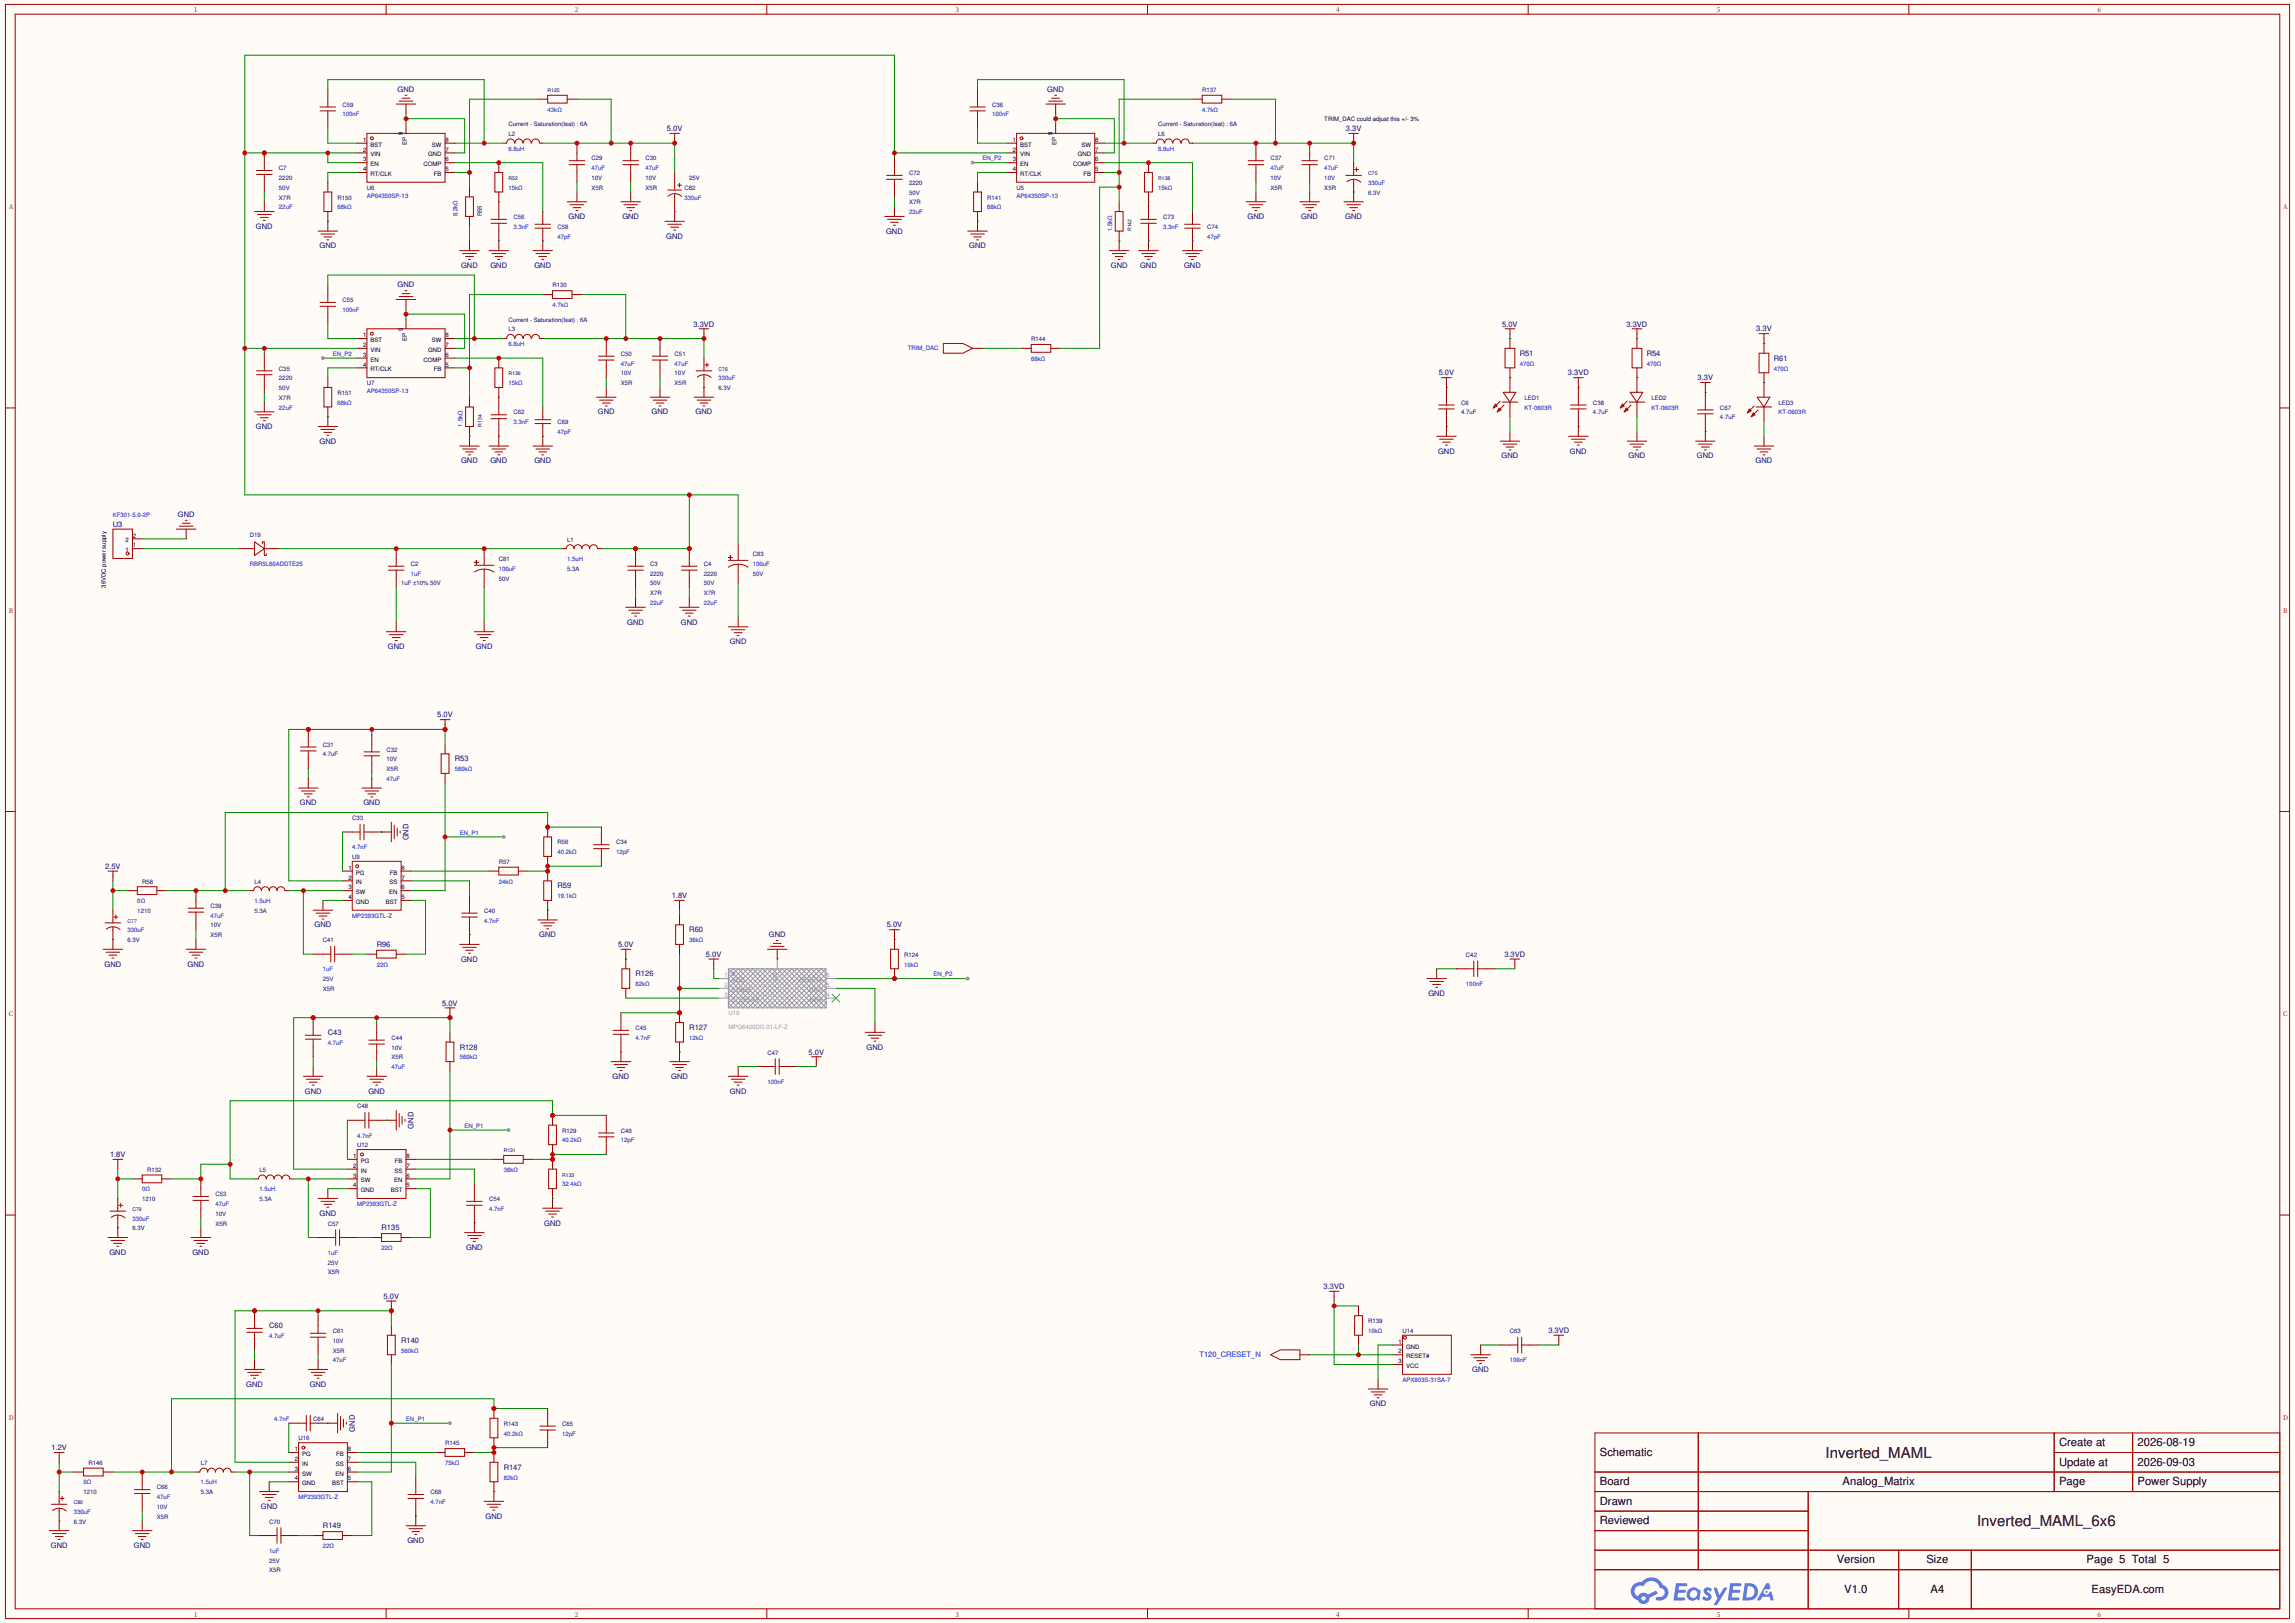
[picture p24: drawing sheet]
<svg xmlns="http://www.w3.org/2000/svg" width="297mm" height="210mm" viewBox="0 0 297 210" stroke-linecap="round" stroke-linejoin="round" font-family="sans-serif">
<defs><g id="words">
<g font-size="1.9">
<text x="236.3" y="188.6">Inverted_MAML</text>
<text x="255.9" y="197.5">Inverted_MAML_6x6</text>
</g>
<g font-size="1.5">
<text x="207" y="188.4">Schematic</text>
<text x="266.5" y="187.1">Create at</text>
<text x="266.5" y="189.6">Update at</text>
<text x="276.6" y="187.1">2026-08-19</text>
<text x="276.6" y="189.6">2026-09-03</text>
<text x="207" y="192.2">Board</text>
<text x="207" y="194.7">Drawn</text>
<text x="207" y="197.2">Reviewed</text>
<text x="238.5" y="192.2">Analog_Matrix</text>
<text x="266.5" y="192.2">Page</text>
<text x="276.6" y="192.2">Power Supply</text>
<text x="237.7" y="202.3">Version</text>
<text x="249.3" y="202.3">Size</text>
<text x="270" y="202.3">Page 5 Total 5</text>
<text x="238.7" y="206.1">V1.0</text>
<text x="249.8" y="206.1">A4</text>
<text x="270.7" y="206.1">EasyEDA.com</text>
</g>
<g font-size="1" fill="#000080">
<text x="51.5" y="11.9">GND</text>
<text x="135.5" y="11.9">GND</text>
<text x="86.3" y="17">5.0V</text>
<text x="174.2" y="17">3.3V</text>
<text x="33.1" y="29.6">GND</text>
<text x="73.6" y="28.3">GND</text>
<text x="80.5" y="28.3">GND</text>
<text x="161.5" y="28.3">GND</text>
<text x="168.4" y="28.3">GND</text>
<text x="174.1" y="28.3">GND</text>
<text x="41.3" y="32.1">GND</text>
<text x="59.7" y="34.7">GND</text>
<text x="63.5" y="34.7">GND</text>
<text x="69.2" y="34.7">GND</text>
<text x="86.2" y="30.9">GND</text>
<text x="114.7" y="30.2">GND</text>
<text x="125.4" y="32.1">GND</text>
<text x="143.8" y="34.7">GND</text>
<text x="147.5" y="34.7">GND</text>
<text x="153.2" y="34.7">GND</text>
<text x="51.5" y="37.2">GND</text>
<text x="89.7" y="42.3">3.3VD</text>
<text x="194.4" y="42.3">5.0V</text>
<text x="196.7" y="46">R51</text>
<text x="210.5" y="42.3">3.3VD</text>
<text x="213.1" y="46">R54</text>
<text x="227.3" y="42.9">3.3V</text>
<text x="229.5" y="46.7">R61</text>
<text x="77.4" y="53.6">GND</text>
<text x="84.3" y="53.6">GND</text>
<text x="90" y="53.6">GND</text>
<text x="186.2" y="48.6">5.0V</text>
<text x="202.9" y="48.6">3.3VD</text>
<text x="219.7" y="49.2">3.3V</text>
<text x="33.1" y="55.5">GND</text>
<text x="41.3" y="57.4">GND</text>
<text x="59.7" y="60">GND</text>
<text x="63.5" y="60">GND</text>
<text x="69.2" y="60">GND</text>
<text x="186.1" y="58.7">GND</text>
<text x="194.3" y="59.3">GND</text>
<text x="203.2" y="58.7">GND</text>
<text x="210.8" y="59.3">GND</text>
<text x="219.6" y="59.3">GND</text>
<text x="227.2" y="60">GND</text>
<text x="14.6" y="68.2">U3</text>
<text x="23" y="66.9">GND</text>
<text x="50.2" y="84">GND</text>
<text x="61.6" y="84">GND</text>
<text x="81.2" y="80.8">GND</text>
<text x="88.1" y="80.8">GND</text>
<text x="94.4" y="83.3">GND</text>
<text x="56.6" y="92.8">5.0V</text>
<text x="58.9" y="98.5">R53</text>
<text x="38.8" y="104.2">GND</text>
<text x="47" y="104.2">GND</text>
<text x="13.6" y="112.4">2.5V</text>
<text x="52.9" y="108.7" transform="rotate(-90 52.9 108.7)">GND</text>
<text x="72.1" y="114.9">R59</text>
<text x="86.9" y="116.2">1.8V</text>
<text x="13.5" y="125.1">GND</text>
<text x="24.3" y="125.1">GND</text>
<text x="40.7" y="120">GND</text>
<text x="48.7" y="122.5">R96</text>
<text x="59.7" y="124.4">GND</text>
<text x="69.8" y="121.3">GND</text>
<text x="80" y="122.5">5.0V</text>
<text x="89.2" y="120.6">R60</text>
<text x="91.4" y="123.8">5.0V</text>
<text x="99.5" y="121.3">GND</text>
<text x="114.8" y="120">5.0V</text>
<text x="194.7" y="123.8">3.3VD</text>
<text x="57.2" y="130.1">5.0V</text>
<text x="82.3" y="126.3">R126</text>
<text x="184.8" y="128.9">GND</text>
<text x="42.4" y="133.9">C43</text>
<text x="59.5" y="135.8">R128</text>
<text x="89.2" y="133.3">R127</text>
<text x="104.6" y="136.4">5.0V</text>
<text x="112.1" y="135.8">GND</text>
<text x="39.4" y="141.5">GND</text>
<text x="47.7" y="141.5">GND</text>
<text x="79.3" y="139.6">GND</text>
<text x="86.9" y="139.6">GND</text>
<text x="94.4" y="141.5">GND</text>
<text x="14.2" y="149.7">1.8V</text>
<text x="53.5" y="146" transform="rotate(-90 53.5 146)">GND</text>
<text x="41.3" y="157.3">GND</text>
<text x="49.4" y="159.2">R135</text>
<text x="60.3" y="161.7">GND</text>
<text x="70.4" y="158.6">GND</text>
<text x="14.2" y="162.4">GND</text>
<text x="24.9" y="162.4">GND</text>
<text x="171.3" y="166.8">3.3VD</text>
<text x="34.8" y="171.8">C60</text>
<text x="49.6" y="168">5.0V</text>
<text x="51.9" y="173.7">R140</text>
<text x="200.4" y="172.5">3.3VD</text>
<text x="31.9" y="179.4">GND</text>
<text x="40.1" y="179.4">GND</text>
<text x="190.5" y="177.5">GND</text>
<text x="45.9" y="185.2" transform="rotate(-90 45.9 185.2)">GND</text>
<text x="177.3" y="182">GND</text>
<text x="6.7" y="187.6">1.2V</text>
<text x="65.2" y="190.2">R147</text>
<text x="33.8" y="195.2">GND</text>
<text x="41.8" y="197.8">R149</text>
<text x="62.8" y="196.5">GND</text>
<text x="6.6" y="200.3">GND</text>
<text x="17.3" y="200.3">GND</text>
<text x="52.7" y="199.7">GND</text>
</g>
<text font-size="1" fill="#00f" x="155.2" y="175.6">T120_CRESET_N</text>
<g font-size=".8" fill="#a00000">
<text x="25.1" y="1.6">1</text>
<text x="74.4" y="1.6">2</text>
<text x="123.7" y="1.6">3</text>
<text x="172.9" y="1.6">4</text>
<text x="222.2" y="1.6">5</text>
<text x="271.5" y="1.6">6</text>
<text x="1.1" y="27.1">A</text>
<text x="295.5" y="27.1">A</text>
<text x="1.1" y="79.3">B</text>
<text x="295.5" y="79.3">B</text>
<text x="1.1" y="131.5">C</text>
<text x="295.5" y="131.5">C</text>
<text x="1.1" y="183.7">D</text>
<text x="295.5" y="183.7">D</text>
<text x="25.1" y="209.2">1</text>
<text x="74.4" y="209.2">2</text>
<text x="123.7" y="209.2">3</text>
<text x="172.9" y="209.2">4</text>
<text x="222.2" y="209.2">5</text>
<text x="271.5" y="209.2">6</text>
</g>
<g font-size=".8" fill="#000080">
<text x="155.6" y="11.9">R137</text>
<text x="44.3" y="13.8">C59</text>
<text x="65.8" y="17.6">L2</text>
<text x="65.8" y="16.3">Current - Saturation(Isat) : 6A</text>
<text x="128.4" y="13.8">C36</text>
<text x="149.9" y="17.6">L6</text>
<text x="149.9" y="16.3">Current - Saturation(Isat) : 6A</text>
<text x="36.1" y="22">C7</text>
<text x="36.1" y="23.3">2220</text>
<text x="76.6" y="20.8">C29</text>
<text x="76.6" y="23.3">10V</text>
<text x="83.5" y="20.8">C30</text>
<text x="83.5" y="23.3">10V</text>
<text x="89.2" y="23.3">25V</text>
<text x="117.7" y="22.7">C72</text>
<text x="117.7" y="23.9">2220</text>
<text x="164.4" y="20.8">C37</text>
<text x="164.4" y="23.3">10V</text>
<text x="171.4" y="20.8">C71</text>
<text x="171.4" y="23.3">10V</text>
<text x="36.1" y="24.6">50V</text>
<text x="36.1" y="25.8">X7R</text>
<text x="43.7" y="25.8">R150</text>
<text x="47.5" y="24.6">U6</text>
<text x="62.4" y="28" transform="rotate(-90 62.4 28)">R55</text>
<text x="66.4" y="28.3">C56</text>
<text x="72.1" y="29.6">C58</text>
<text x="76.6" y="24.6">X5R</text>
<text x="83.5" y="24.6">X5R</text>
<text x="88.6" y="24.6">C82</text>
<text x="117.7" y="25.2">50V</text>
<text x="117.7" y="26.4">X7R</text>
<text x="127.8" y="25.8">R141</text>
<text x="131.6" y="24.6">U5</text>
<text x="150.5" y="28.3">C73</text>
<text x="156.2" y="29.6">C74</text>
<text x="164.4" y="24.6">X5R</text>
<text x="171.4" y="24.6">X5R</text>
<text x="177.1" y="25.2">6.3V</text>
<text x="44.3" y="39.1">C55</text>
<text x="65.8" y="41.6">Current - Saturation(Isat) : 6A</text>
<text x="71.5" y="37.2">R130</text>
<text x="36.1" y="47.9">C35</text>
<text x="65.8" y="42.9">L3</text>
<text x="80.4" y="46">C50</text>
<text x="87.3" y="46">C51</text>
<text x="133.5" y="44.1">R144</text>
<text x="36.1" y="49.2">2220</text>
<text x="36.1" y="50.5">50V</text>
<text x="36.1" y="51.7">X7R</text>
<text x="43.7" y="51.1">R151</text>
<text x="47.5" y="49.8">U7</text>
<text x="66.4" y="53.6">C62</text>
<text x="80.4" y="48.6">10V</text>
<text x="80.4" y="49.8">X5R</text>
<text x="87.3" y="48.6">10V</text>
<text x="87.3" y="49.8">X5R</text>
<text x="93" y="50.5">6.3V</text>
<text x="189.1" y="52.4">C6</text>
<text x="189.1" y="53.6">4.7uF</text>
<text x="197.3" y="51.7">LED1</text>
<text x="206.2" y="52.4">C38</text>
<text x="206.2" y="53.6">4.7uF</text>
<text x="213.7" y="51.7">LED2</text>
<text x="222.6" y="53">C67</text>
<text x="230.2" y="52.4">LED3</text>
<text x="72.1" y="54.9">C69</text>
<text x="222.6" y="54.3">4.7uF</text>
<text x="32.3" y="69.4">D19</text>
<text x="73.4" y="70.1">L1</text>
<text x="97.4" y="72">C83</text>
<text x="51.9" y="75.8">1uF ±10% 50V</text>
<text x="53.2" y="73.2">C2</text>
<text x="64.6" y="72.6">C81</text>
<text x="64.6" y="75.1">50V</text>
<text x="73.4" y="73.9">5.3A</text>
<text x="84.1" y="73.2">C3</text>
<text x="84.1" y="74.5">2220</text>
<text x="84.1" y="75.8">50V</text>
<text x="84.1" y="77">X7R</text>
<text x="91.1" y="73.2">C4</text>
<text x="91.1" y="74.5">2220</text>
<text x="91.1" y="75.8">50V</text>
<text x="91.1" y="77">X7R</text>
<text x="97.4" y="74.5">50V</text>
<text x="41.8" y="96.6">C31</text>
<text x="41.8" y="97.9">4.7uF</text>
<text x="50" y="97.2">C32</text>
<text x="50" y="98.5">10V</text>
<text x="50" y="99.8">X5R</text>
<text x="45.6" y="106.1">C33</text>
<text x="45.6" y="111.2">U9</text>
<text x="64.6" y="111.8">R57</text>
<text x="72.1" y="109.3">R56</text>
<text x="79.7" y="109.3">C34</text>
<text x="17.8" y="118.1">1210</text>
<text x="18.4" y="114.3">R58</text>
<text x="27.3" y="117.5">C39</text>
<text x="32.9" y="114.3">L4</text>
<text x="32.9" y="118.1">5.3A</text>
<text x="62.7" y="118.1">C40</text>
<text x="16.5" y="121.9">6.3V</text>
<text x="27.3" y="120">10V</text>
<text x="27.3" y="121.3">X5R</text>
<text x="41.8" y="121.9">C41</text>
<text x="117" y="123.8">R124</text>
<text x="189.7" y="123.8">C42</text>
<text x="41.8" y="127">25V</text>
<text x="41.8" y="128.2">X5R</text>
<text x="50.6" y="134.5">C44</text>
<text x="50.6" y="135.8">10V</text>
<text x="50.6" y="137.1">X5R</text>
<text x="82.3" y="133.3">C45</text>
<text x="99.3" y="136.4">C47</text>
<text x="46.2" y="143.4">C48</text>
<text x="46.2" y="148.5">U12</text>
<text x="72.8" y="146.6">R129</text>
<text x="80.4" y="146.6">C49</text>
<text x="18.4" y="155.4">1210</text>
<text x="19" y="151.6">R132</text>
<text x="27.9" y="154.8">C53</text>
<text x="33.6" y="151.6">L5</text>
<text x="33.6" y="155.4">5.3A</text>
<text x="63.3" y="155.4">C54</text>
<text x="17.1" y="159.2">6.3V</text>
<text x="27.9" y="157.3">10V</text>
<text x="27.9" y="158.6">X5R</text>
<text x="42.4" y="158.6">C57</text>
<text x="42.4" y="163.6">25V</text>
<text x="42.4" y="164.9">X5R</text>
<text x="43.1" y="172.5">C61</text>
<text x="43.1" y="173.7">10V</text>
<text x="177.1" y="171.2">R139</text>
<text x="181.5" y="172.5">U14</text>
<text x="195.4" y="172.5">C63</text>
<text x="43.1" y="175">X5R</text>
<text x="40.5" y="183.9">C64</text>
<text x="65.2" y="184.5">R143</text>
<text x="72.8" y="184.5">C65</text>
<text x="11.5" y="189.5">R146</text>
<text x="26" y="189.5">L7</text>
<text x="38.6" y="186.4">U16</text>
<text x="57.6" y="187">R145</text>
<text x="9.6" y="197.1">6.3V</text>
<text x="10.8" y="193.3">1210</text>
<text x="20.3" y="192.7">C66</text>
<text x="20.3" y="195.2">10V</text>
<text x="20.3" y="196.5">X5R</text>
<text x="26" y="193.3">5.3A</text>
<text x="34.8" y="197.1">C70</text>
<text x="55.7" y="193.3">C68</text>
<text x="34.8" y="202.2">25V</text>
<text x="34.8" y="203.5">X5R</text>
</g>
<g font-size=".8" fill="#00f">
<text x="44.3" y="15.1">100nF</text>
<text x="70.9" y="14.4">43kΩ</text>
<text x="128.4" y="15.1">100nF</text>
<text x="155.6" y="14.4">4.7kΩ</text>
<text x="65.8" y="19.5">6.8uH</text>
<text x="76.6" y="22">47uF</text>
<text x="83.5" y="22">47uF</text>
<text x="127.1" y="20.8">EN_P2</text>
<text x="149.9" y="19.5">6.8uH</text>
<text x="164.4" y="22">47uF</text>
<text x="171.4" y="22">47uF</text>
<text x="177.1" y="23.9">330uF</text>
<text x="36.1" y="27.1">22uF</text>
<text x="43.7" y="27.1">68kΩ</text>
<text x="47.5" y="25.6">AP64350SP-13</text>
<text x="59.2" y="28" transform="rotate(-90 59.2 28)">8.2kΩ</text>
<text x="65.8" y="24.6">15kΩ</text>
<text x="66.4" y="29.6">3.3nF</text>
<text x="88.6" y="25.8">330uF</text>
<text x="117.7" y="27.7">22uF</text>
<text x="127.8" y="27.1">68kΩ</text>
<text x="131.6" y="25.6">AP64350SP-13</text>
<text x="143.9" y="29.9" transform="rotate(-90 143.9 29.9)">1.5kΩ</text>
<text x="149.9" y="24.6">15kΩ</text>
<text x="150.5" y="29.6">3.3nF</text>
<text x="72.1" y="30.9">47pF</text>
<text x="156.2" y="30.9">47pF</text>
<text x="44.3" y="40.4">100nF</text>
<text x="71.5" y="39.7">4.7kΩ</text>
<text x="43.1" y="46">EN_P2</text>
<text x="65.8" y="44.8">6.8uH</text>
<text x="80.4" y="47.3">47uF</text>
<text x="87.3" y="47.3">47uF</text>
<text x="117.5" y="45.3">TRIM_DAC</text>
<text x="133.5" y="46.7">68kΩ</text>
<text x="196.7" y="47.3">470Ω</text>
<text x="213.1" y="47.3">470Ω</text>
<text x="229.5" y="47.9">470Ω</text>
<text x="36.1" y="53">22uF</text>
<text x="43.7" y="52.4">68kΩ</text>
<text x="47.5" y="50.8">AP64350SP-13</text>
<text x="65.8" y="49.8">15kΩ</text>
<text x="93" y="49.2">330uF</text>
<text x="197.3" y="53">KT-0603R</text>
<text x="213.7" y="53">KT-0603R</text>
<text x="230.2" y="53.6">KT-0603R</text>
<text x="59.8" y="55.2" transform="rotate(-90 59.8 55.2)">1.5kΩ</text>
<text x="66.4" y="54.9">3.3nF</text>
<text x="72.1" y="56.2">47pF</text>
<text x="14.6" y="66.9">KF301-5.0-2P</text>
<text x="32.3" y="73.2">RBR5L60ADDTE25</text>
<text x="53.2" y="74.5">1uF</text>
<text x="64.6" y="73.9">100uF</text>
<text x="73.4" y="72.6">1.5uH</text>
<text x="97.4" y="73.2">100uF</text>
<text x="84.1" y="78.3">22uF</text>
<text x="91.1" y="78.3">22uF</text>
<text x="50" y="101">47uF</text>
<text x="58.9" y="99.8">560kΩ</text>
<text x="59.5" y="108">EN_P1</text>
<text x="45.6" y="109.9">4.7nF</text>
<text x="72.1" y="110.5">40.2kΩ</text>
<text x="79.7" y="110.5">12pF</text>
<text x="17.8" y="116.8">0Ω</text>
<text x="27.3" y="118.7">47uF</text>
<text x="32.9" y="116.8">1.5uH</text>
<text x="45.6" y="118.7">MP2393GTL-Z</text>
<text x="62.7" y="119.4">4.7nF</text>
<text x="64.6" y="114.3">24kΩ</text>
<text x="72.1" y="116.2">19.1kΩ</text>
<text x="16.5" y="120.6">330uF</text>
<text x="41.8" y="125.7">1uF</text>
<text x="48.7" y="125.1">22Ω</text>
<text x="89.2" y="121.9">36kΩ</text>
<text x="117" y="125.1">10kΩ</text>
<text x="82.3" y="127.6">82kΩ</text>
<text x="120.8" y="126.3">EN_P2</text>
<text x="189.7" y="127.6">100nF</text>
<text x="42.4" y="135.2">4.7uF</text>
<text x="59.5" y="137.1">560kΩ</text>
<text x="82.3" y="134.5">4.7nF</text>
<text x="89.2" y="134.5">12kΩ</text>
<text x="50.6" y="138.3">47uF</text>
<text x="99.3" y="140.2">100nF</text>
<text x="46.2" y="147.2">4.7nF</text>
<text x="60.1" y="145.9">EN_P1</text>
<text x="72.8" y="147.8">40.2kΩ</text>
<text x="80.4" y="147.8">12pF</text>
<text x="18.4" y="154.1">0Ω</text>
<text x="33.6" y="154.1">1.5uH</text>
<text x="65.2" y="151.6">36kΩ</text>
<text x="72.8" y="153.5">32.4kΩ</text>
<text x="17.1" y="157.9">330uF</text>
<text x="27.9" y="156">47uF</text>
<text x="46.2" y="156">MP2393GTL-Z</text>
<text x="49.4" y="161.7">22Ω</text>
<text x="63.3" y="156.7">4.7nF</text>
<text x="42.4" y="162.4">1uF</text>
<text x="34.8" y="173.1">4.7uF</text>
<text x="177.1" y="172.5">10kΩ</text>
<text x="43.1" y="176.3">47uF</text>
<text x="51.9" y="175">560kΩ</text>
<text x="181.5" y="178.8">APX803S-31SA-7</text>
<text x="195.4" y="176.3">100nF</text>
<text x="35.5" y="183.9">4.7nF</text>
<text x="52.5" y="183.9">EN_P1</text>
<text x="65.2" y="185.8">40.2kΩ</text>
<text x="72.8" y="185.8">12pF</text>
<text x="57.6" y="189.5">75kΩ</text>
<text x="65.2" y="191.4">82kΩ</text>
<text x="9.6" y="195.9">330uF</text>
<text x="10.8" y="192.1">0Ω</text>
<text x="20.3" y="194">47uF</text>
<text x="26" y="192.1">1.5uH</text>
<text x="38.6" y="194">MP2393GTL-Z</text>
<text x="55.7" y="194.6">4.7nF</text>
<text x="34.8" y="200.9">1uF</text>
<text x="41.8" y="200.3">22Ω</text>
</g>
<g font-size=".8">
<text x="52.1" y="17.5" transform="rotate(-90 52.1 17.5)">9</text>
<text x="136.2" y="17.5" transform="rotate(-90 136.2 17.5)">9</text>
<text x="171.4" y="15.7">TRIM_DAC could adjust this +/- 3%</text>
<text x="47" y="18.3">1</text>
<text x="47" y="19.6">2</text>
<text x="47" y="20.9">3</text>
<text x="47" y="22.1">4</text>
<text x="47.9" y="19">BST</text>
<text x="47.9" y="20.2">VIN</text>
<text x="47.9" y="21.5">EN</text>
<text x="47.9" y="22.8">RT/CLK</text>
<text x="52.6" y="18.8" transform="rotate(-90 52.6 18.8)">EP</text>
<text x="54.8" y="21.5">COMP</text>
<text x="55.4" y="20.2">GND</text>
<text x="55.9" y="19">SW</text>
<text x="56.1" y="22.8">FB</text>
<text x="57.7" y="20.9">6</text>
<text x="57.7" y="19.6">7</text>
<text x="57.7" y="18.3">8</text>
<text x="57.7" y="22.1">5</text>
<text x="131.1" y="18.3">1</text>
<text x="131.1" y="19.6">2</text>
<text x="131.1" y="20.9">3</text>
<text x="131.1" y="22.1">4</text>
<text x="132" y="19">BST</text>
<text x="132" y="20.2">VIN</text>
<text x="132" y="21.5">EN</text>
<text x="132" y="22.8">RT/CLK</text>
<text x="136.7" y="18.8" transform="rotate(-90 136.7 18.8)">EP</text>
<text x="138.9" y="21.5">COMP</text>
<text x="139.5" y="20.2">GND</text>
<text x="140" y="19">SW</text>
<text x="140.2" y="22.8">FB</text>
<text x="141.7" y="20.9">6</text>
<text x="141.7" y="19.6">7</text>
<text x="141.7" y="18.3">8</text>
<text x="141.7" y="22.1">5</text>
<text x="47" y="43.6">1</text>
<text x="47" y="44.9">2</text>
<text x="47" y="46.2">3</text>
<text x="47" y="47.4">4</text>
<text x="47.9" y="44.3">BST</text>
<text x="47.9" y="45.5">VIN</text>
<text x="47.9" y="46.8">EN</text>
<text x="52.1" y="42.8" transform="rotate(-90 52.1 42.8)">9</text>
<text x="52.6" y="44.1" transform="rotate(-90 52.6 44.1)">EP</text>
<text x="54.8" y="46.8">COMP</text>
<text x="55.4" y="45.5">GND</text>
<text x="55.9" y="44.3">SW</text>
<text x="57.7" y="46.2">6</text>
<text x="57.7" y="44.9">7</text>
<text x="57.7" y="43.6">8</text>
<text x="57.7" y="47.4">5</text>
<text x="47.9" y="48.1">RT/CLK</text>
<text x="56.1" y="48.1">FB</text>
<text x="16.2" y="71.4">1</text>
<text x="16.2" y="70.2">2</text>
<text x="17.2" y="70.8">1</text>
<text x="17.2" y="69.6">2</text>
<text x="13.7" y="76" transform="rotate(-90 13.7 76)">36VDC power supply</text>
<text x="45.1" y="112.5">1</text>
<text x="45.1" y="113.8">2</text>
<text x="46.1" y="113.2">PG</text>
<text x="50.4" y="113.2">FB</text>
<text x="52" y="113.8">7</text>
<text x="52" y="112.5">8</text>
<text x="45.1" y="115.1">3</text>
<text x="45.1" y="116.3">4</text>
<text x="46.1" y="114.4">IN</text>
<text x="46.1" y="115.7">SW</text>
<text x="46.1" y="117">GND</text>
<text x="49.9" y="117">BST</text>
<text x="50.4" y="115.7">EN</text>
<text x="50.4" y="114.4">SS</text>
<text x="52" y="116.3">5</text>
<text x="52" y="115.1">6</text>
<text x="45.7" y="149.8">1</text>
<text x="52.6" y="149.8">8</text>
<text x="45.7" y="151.1">2</text>
<text x="45.7" y="152.4">3</text>
<text x="45.7" y="153.6">4</text>
<text x="46.7" y="150.5">PG</text>
<text x="46.7" y="151.7">IN</text>
<text x="46.7" y="153">SW</text>
<text x="46.7" y="154.3">GND</text>
<text x="50.6" y="154.3">BST</text>
<text x="51" y="153">EN</text>
<text x="51" y="151.7">SS</text>
<text x="51.1" y="150.5">FB</text>
<text x="52.6" y="153.6">5</text>
<text x="52.6" y="152.4">6</text>
<text x="52.6" y="151.1">7</text>
<text x="181" y="173.9">1</text>
<text x="181" y="175.1">2</text>
<text x="181" y="176.4">3</text>
<text x="182" y="174.5">GND</text>
<text x="182" y="175.8">RESET#</text>
<text x="182" y="177">VCC</text>
<text x="38.1" y="187.8">1</text>
<text x="38.1" y="189">2</text>
<text x="38.1" y="190.3">3</text>
<text x="38.1" y="191.6">4</text>
<text x="39.1" y="188.4">PG</text>
<text x="39.1" y="189.7">IN</text>
<text x="39.1" y="190.9">SW</text>
<text x="43.4" y="190.9">EN</text>
<text x="43.4" y="189.7">SS</text>
<text x="43.5" y="188.4">FB</text>
<text x="45" y="191.6">5</text>
<text x="45" y="189">7</text>
<text x="45" y="187.8">8</text>
<text x="45" y="190.3">6</text>
<text x="39.1" y="192.2">GND</text>
<text x="43" y="192.2">BST</text>
</g>
<g font-size=".8" fill="#999">
<text x="100.2" y="125.6" transform="rotate(-90 100.2 125.6)">7</text>
<text x="93.8" y="129">3</text>
<text x="93.8" y="127.7">2</text>
<text x="93.8" y="126.4">1</text>
<text x="94.3" y="131.4">U10</text>
<text x="94.7" y="129.6">C_DELAY</text>
<text x="94.7" y="128.3">SENSE</text>
<text x="94.7" y="127.1">VCC</text>
<text x="100.7" y="126.9" transform="rotate(-90 100.7 126.9)">EP</text>
<text x="103.4" y="127.1">RESET#</text>
<text x="104.7" y="128.3">GND</text>
<text x="104.8" y="129.6">MR#</text>
<text x="107" y="127.7">5</text>
<text x="107" y="129">4</text>
<text x="107" y="126.4">6</text>
<text x="94.3" y="133.2">MPQ6400DG-01-LF-Z</text>
</g>
<g font-size=".7" fill="#000080">
<text x="70.9" y="11.9">R125</text>
<text x="65.8" y="23.3">R52</text>
<text x="149.9" y="23.3">R138</text>
<text x="177.1" y="22.7">C75</text>
<text x="146.4" y="29.9" transform="rotate(-90 146.4 29.9)">R142</text>
<text x="93" y="47.9">C76</text>
<text x="65.8" y="48.6">R136</text>
<text x="62.4" y="55.2" transform="rotate(-90 62.4 55.2)">R134</text>
<text x="16.5" y="119.4">C77</text>
<text x="65.2" y="149.1">R131</text>
<text x="72.8" y="152.2">R133</text>
<text x="17.1" y="156.7">C79</text>
<text x="9.6" y="194.6">C80</text>
</g>
</g></defs>
<path d="M.1 0h296.6v210h-296.6z" fill="#fffcf7"/>
<g fill="none" stroke="#a10000" stroke-width=".13">
<path d="M.7 .6h295.6v208.8h-295.6zM2 1.8h293v206.4h-293zM50 .6v1.2M99.2 .6v1.2M148.5 .6v1.2M197.8 .6v1.2M247 .6v1.2M.7 52.8h1.3M295 52.8h1.3M.7 105h1.3M295 105h1.3M.7 157.2h1.3"/>
<path d="M295 157.2h1.3M206.4 185.4h88.6v22.8h-88.6zM206.4 190.5h88.6M206.4 193h88.6M206.4 195.5h27.6M206.4 198.1h27.6M219.8 185.4v17.7M234 193v15.2M265.8 185.4v7.6M265.8 187.9h29.2M276 185.4v7.6M50 208.2v1.2"/>
<path d="M99.2 208.2v1.2M148.5 208.2v1.2M197.8 208.2v1.2M206.4 200.6h88.6M206.4 203.1h88.6M245.7 200.6v7.6M247 208.2v1.2M255.1 200.6v7.6"/>
</g>
<g fill="#5487ff">
<path d="M220.6 205.5a.65 .65 0 0 1 .9 .2l-.2 .3a.25 .25 0 0 0-.1-.2 .25 .25 0 0 0-.3 .1 .92 .92 0 0 1 .6 .9 .72 .72 0 0 1-1.2 0l.2-.3 .4 .2h.1l.1-.1a.95 .95 0 0 1-.6-.9z"/>
<path d="M221.8 205.4h.4l.3 1 .6-1h.5l-1.4 2.3h-.4l.4-.8z"/>
<path d="M216.9 204.8l1.4 .1 .1 .1-.3 .2h-.8l-.1 .5h.8l.2 .2-.2 .2h-.8l-.1 .6h.8h.1v.3l-1.4 .1z"/>
<path d="M223.9 204.8l1.4 .1 .1 .1-.2 .2h-.9l-.1 .5h.8l.2 .2-.2 .2h-.8l-.1 .6h.8h.1v.3l-1.4 .1z"/>
<path d="M228.6 204.9h.4l.1 .6-.3 .2a.37 .37 0 0 0-.5 .1 .37 .37 0 0 0 .2 .6 .37 .37 0 0 0 .5-.4l.2-.1 .3 1.2h-.4l-.1-.5h-.9l-.3 .5h-.5z"/>
<path d="M225.8 204.8l-.3 2.3h.7a1.13 1.13 0 0 0 1.3-1.2 1.13 1.13 0 0 0-1.3-1.1zM226.2 205.2a.74 .74 0 0 1 .9 .8 .74 .74 0 0 1-1 .7h-.1z"/>
<path d="M218.5 205.7a.79 .79 0 0 0-.1 1.1 .79 .79 0 0 0 1.1 .1l.4 .2 .2-1.3-.1-.1h-.2a.8 .8 0 0 0-1.3 0zM218.8 205.9a.5 .5 0 0 1 .9 .3 .5 .5 0 0 1-.8 .5 .51 .51 0 0 1-.1-.8z"/>
<path d="M211.4 205a1.18 1.18 0 0 0 .6 2 .77 .77 0 0 0 .8 .5 .77 .77 0 0 0 .7-.8l1-.5-.2-.4-1 .5a.78 .78 0 0 0-1.3 .3 .75 .75 0 0 1-.4-1.1 .75 .75 0 0 1 1.1-.2 1.13 1.13 0 0 1 1.1-.7 1.13 1.13 0 0 1 1 .9 .58 .58 0 0 1 .6 .5 .58 .58 0 0 1-.5 .6l-.6 .1v.2v.1a1.06 1.06 0 0 0 1.5-.5 1.06 1.06 0 0 0-.6-1.4 1.59 1.59 0 0 0-2.7-.4h-.1a1.27 1.27 0 0 0-1 .3zM212.4 206.8a.3 .3 0 0 1 .6 0 .3 .3 0 0 1-.6 0z"/>
<circle cx="228.6" cy="206" r=".14"/>
</g>
<g fill="none" stroke="#870000" stroke-width=".13">
<path d="M187.2 49.5v.6M187.2 55.2v1.3M195.4 43.2v1.9M195.4 47.6v3.2M195.4 52v1.9M195.4 55.8v1.3M204.3 49.5v.6M204.3 55.2v1.3M211.8 43.2v1.9M211.8 47.6v3.2M211.8 52v1.9M211.8 55.8v1.3"/>
<path d="M220.7 50.1v.7M220.7 55.8v1.3M228.3 43.8v1.9M228.3 48.2v3.2M228.3 52.7v1.9M228.3 56.5v1.2M24.1 68.5v1.2"/>
</g>
<g fill="none" stroke="#a10000" stroke-width=".13">
<path d="M185.9 56.5h2.6M186.3 56.8h1.8M186.6 48.9h1.2M186.7 57.2h1M187.1 57.6h.2M187.2 48.9v.6M193.5 52.3l.3 .2-.5 .3zM194 52.8l.3 .2-.5 .3zM194.1 57.1h2.6M194.1 51.9l-.8 .9M194.4 52h2M194.5 50.8h1.7l-.8 1.2z"/>
<path d="M194.5 57.5h1.8M194.6 52.4l-.8 .9M194.8 45.1h1.2v2.5h-1.2zM194.8 42.5h1.2M194.9 57.8h1M195.3 58.2h.2M195.4 42.5v.7M203 56.5h2.5M203.4 56.8h1.7M203.6 48.9h1.3M203.7 57.2h1.1M204.1 57.6h.3"/>
<path d="M204.3 48.9v.6M209.9 52.3l.3 .2-.5 .3zM210.5 52.8l.2 .2-.5 .3zM210.6 57.1h2.5M210.6 51.9l-.9 .9M210.8 52h2.1M211 50.8h1.6l-.8 1.2zM211 57.5h1.7M211.1 52.4l-.9 .9M211.2 45.1h1.3v2.5h-1.3zM211.2 42.5h1.3M211.3 57.8h1"/>
<path d="M211.7 58.2h.3M211.8 42.5v.7M219.4 57.1h2.6M219.8 57.5h1.8M220.1 49.5h1.2M220.2 57.8h1M220.6 58.2h.2M220.7 49.5v.6M226.4 52.9l.2 .3-.5 .2zM226.9 53.4l.2 .3-.5 .2zM227 52.5l-.9 .9M227 57.7h2.5"/>
<path d="M227.3 52.7h2M227.4 51.4h1.6l-.7 1.3zM227.4 58.1h1.8M227.5 53l-.9 .9M227.6 45.7h1.3v2.5h-1.3zM227.6 43.2h1.3M227.8 58.5h1M228.2 58.9h.2M228.3 43.2v.6M22.8 68.5h2.6M23.2 68.1h1.8M23.6 67.7h1"/>
<path d="M24 67.3h.2"/>
</g>
<g fill="none" stroke="#008700" stroke-width=".13">
<path d="M31.7 19.8h14.5M42.4 19.8v1.3h3.8M115.8 19.8h14.5M115.8 20.4v-13.3h-84.1v56.9h63.8v6.4M31.7 45.1h14.5M34.2 45.1v.6M195.4 48.9h.1M195.4 53.9v1.9M211.8 48.9h.1M211.8 53.9v1.9M228.3 49.5h.1M228.3 54.6v1.9"/>
<path d="M18.4 71h12.6M36.1 71h36.7M89.2 64v7h-11.4"/>
</g>
<g fill="#c00">
<circle cx="31.7" cy="19.8" r=".32"/>
<circle cx="31.7" cy="45.1" r=".32"/>
<circle cx="34.2" cy="45.1" r=".32"/>
<circle cx="89.2" cy="64" r=".32"/>
<circle cx="89.2" cy="71" r=".32"/>
<circle cx="82.3" cy="71" r=".32"/>
<circle cx="34.2" cy="19.8" r=".32"/>
<circle cx="42.4" cy="19.8" r=".32"/>
<circle cx="115.8" cy="19.8" r=".32"/>
</g>
<path d="M82.3 71v1.3M82.3 74.8v1.2M82.3 77.3v1.3" fill="none" stroke="#870000" stroke-width=".13"/>
<path d="M81 78.6h2.5M81.2 73.8h2.1M81.2 73.3h2.1M81.4 79h1.7M81.7 79.3h1.1M82.1 79.7h.3M82.3 72.3v1" fill="none" stroke="#a10000" stroke-width=".13"/>
<path d="M82.3 76v1.3" fill="none" stroke="#008700" stroke-width=".13"/>
<circle cx="82.3" cy="71" r=".32" fill="#c00"/>
<g fill="none" stroke="#a10000" stroke-width=".13">
<path d="M50.3 73.8h2M50.3 73.3h2M51.3 72.3v1M82.3 73.8v1M50 81.7h2.5M50.4 82.1h1.8M50.8 82.5h1M51.1 82.9h.3M61.4 81.7h2.5M61.8 82.1h1.7M62.1 82.5h1.1M62.5 82.9h.3"/>
<path d="M94.3 81.1h2.5M94.6 81.5h1.8M95 81.9h1M95.4 82.2h.3"/>
</g>
<path d="M51.3 71v1.3M51.3 74.8v1.2M95.5 79.8v1.3M51.3 80.5v1.2M62.7 80.5v1.2" fill="none" stroke="#870000" stroke-width=".13"/>
<path d="M51.3 76v4.5M62.7 76v4.5M95.5 75.4v4.4" fill="none" stroke="#008700" stroke-width=".13"/>
<circle cx="51.3" cy="71" r=".32" fill="#c00"/>
<path d="M32.9 27.4h2.6M33.2 22.6h2M33.2 22.1h2M33.3 27.8h1.8M33.7 28.1h1M34.1 28.5h.2M34.2 21.1v1M51.3 73.8v1" fill="none" stroke="#a10000" stroke-width=".13"/>
<path d="M34.2 24.8v1.3M195.4 43.8h.1M211.8 43.8h.1M228.3 44.4h.1" fill="none" stroke="#008700" stroke-width=".13"/>
<path d="M34.2 19.8v1.3M34.2 23.6v1.2M34.2 26.1v1.3" fill="none" stroke="#870000" stroke-width=".13"/>
<circle cx="34.2" cy="19.8" r=".32" fill="#c00"/>
<path d="M34.2 22.6v1M87.9 78.6h2.6M88.2 73.8h2M88.2 73.3h2M88.3 79h1.8M88.7 79.3h1M89.1 79.7h.2M89.2 72.3v1" fill="none" stroke="#a10000" stroke-width=".13"/>
<path d="M89.2 71v1.3M89.2 74.8v1.2M89.2 77.3v1.3" fill="none" stroke="#870000" stroke-width=".13"/>
<path d="M89.2 76v1.3" fill="none" stroke="#008700" stroke-width=".13"/>
<circle cx="89.2" cy="71" r=".32" fill="#c00"/>
<g fill="none" stroke="#a10000" stroke-width=".13">
<path d="M74.7 19.8v1M81.6 19.8v1M86.7 17.3h1.2M87.3 17.3v.6M59.5 32.4h2.5M59.9 32.8h1.7M60.3 33.2h1M60.6 33.6h.3M63.3 32.4h2.5M63.7 32.8h1.7M64 33.2h1.1M64.4 33.6h.3"/>
<path d="M69 32.4h2.5M69.4 32.8h1.7M69.7 33.2h1M70.1 33.6h.3M73.4 26.1h2.5M73.7 21.3h2M73.7 20.8h2M73.8 26.5h1.7M74.2 26.9h1M74.5 27.2h.3M74.7 21.3v1M80.4 26.1h2.5"/>
<path d="M80.6 21.3h2M80.6 20.8h2M80.7 26.5h1.8M81.1 26.9h1M81.5 27.2h.2M81.6 21.3v1M143.6 32.4h2.5M143.9 32.8h1.8M144.3 33.2h1M144.7 33.6h.3M147.4 32.4h2.5M147.7 32.8h1.8"/>
<path d="M148.1 33.2h1M148.5 33.6h.3M153.1 32.4h2.5M153.4 32.8h1.8M153.8 33.2h1M154.2 33.6h.2M59.5 57.7h2.5M59.9 58.1h1.7M60.3 58.5h1M60.6 58.9h.3M63.3 57.7h2.5M63.7 58.1h1.7"/>
<path d="M64 58.5h1.1M64.4 58.9h.3M69 57.7h2.5M69.4 58.1h1.7M69.7 58.5h1M70.1 58.9h.3M89.2 73.8v1"/>
</g>
<g fill="none" stroke="#870000" stroke-width=".13">
<path d="M74.7 18.5v1.3M81.6 18.5v1.3M87.3 17.9v.6M60.8 31.2v1.2M64.6 31.2v1.2M70.2 31.2v1.2M74.7 22.3v1.3M74.7 24.8v1.3M81.6 22.3v1.3M81.6 24.8v1.3M144.8 31.2v1.2M148.6 31.2v1.2"/>
<path d="M154.3 31.2v1.2M60.8 56.5v1.2M64.6 56.5v1.2M70.2 56.5v1.2"/>
</g>
<path d="M70.2 18.5h17.1v3.8M74.7 12.8h4.4v5.7M74.7 23.6v1.2M81.6 23.6v1.2" fill="none" stroke="#008700" stroke-width=".13"/>
<g fill="#c00">
<circle cx="87.3" cy="18.5" r=".32"/>
<circle cx="81.6" cy="18.5" r=".32"/>
<circle cx="79.1" cy="18.5" r=".32"/>
<circle cx="74.7" cy="18.5" r=".32"/>
</g>
<g fill="none" stroke="#870000" stroke-width=".13">
<path d="M154.3 12.8h1.3M158.1 12.8h1.3M162.5 18.5v1.3M169.5 18.5v1.3M175.2 17.9v.6M70.2 38.1h1.3M74 38.1h1.3M115.8 20.4v1.3M115.8 24.2v1.3M115.8 26.7v1.3M162.5 22.3v1.3M162.5 24.8v1.3"/>
<path d="M169.5 22.3v1.3M169.5 24.8v1.3M34.2 45.7v1.3M34.2 49.5v1.3M34.2 52v1.3M78.5 43.8v1.3M78.5 47.6v1.3M78.5 50.1v1.3M85.4 43.8v1.3M85.4 47.6v1.3M85.4 50.1v1.3M91.1 43.2v.6"/>
</g>
<g fill="none" stroke="#a10000" stroke-width=".13">
<path d="M155.6 12.3h2.5v1h-2.5zM162.5 19.8v1M169.5 19.8v1M174.5 17.3h1.3M175.2 17.3v.6M71.5 37.6h2.5v1h-2.5zM114.5 28h2.5M114.7 23.2h2.1M114.7 22.7h2.1M114.9 28.4h1.7M115.2 28.8h1.1M115.6 29.1h.3"/>
<path d="M115.8 21.7v1M115.8 23.2v1M161.3 26.1h2.5M161.5 21.3h2M161.5 20.8h2M161.6 26.5h1.8M162 26.9h1M162.4 27.2h.3M162.5 21.3v1M168.2 26.1h2.6M168.5 21.3h2M168.5 20.8h2"/>
<path d="M168.6 26.5h1.8M169 26.9h1M169.4 27.2h.2M169.5 21.3v1M32.9 53.3h2.6M33.2 48.5h2M33.2 48h2M33.3 53.7h1.8M33.7 54h1M34.1 54.4h.2M34.2 47v1M34.2 48.5v1"/>
<path d="M77.2 51.4h2.5M77.4 46.6h2.1M77.4 46.1h2.1M77.6 51.8h1.7M78 52.2h1M78.3 52.5h.3M78.5 45.1v1M78.5 46.6v1M84.1 51.4h2.6M84.4 46.6h2M84.4 46.1h2M84.5 51.8h1.8"/>
<path d="M84.9 52.2h1M85.3 52.5h.2M85.4 45.1v1M85.4 46.6v1M90.5 42.5h1.2M91.1 42.5v.7"/>
</g>
<path d="M154.3 18.5h20.9v2.6M159.4 12.8h5.7v5.7M115.8 25.5v1.2M162.5 23.6v1.2M169.5 23.6v1.2M34.2 50.8v1.2M78.5 48.9v1.2M85.4 48.9v1.2" fill="none" stroke="#008700" stroke-width=".13"/>
<g fill="#c00">
<circle cx="169.5" cy="18.5" r=".32"/>
<circle cx="175.2" cy="18.5" r=".32"/>
<circle cx="165.1" cy="18.5" r=".32"/>
<circle cx="162.5" cy="18.5" r=".32"/>
</g>
<path d="M75.3 38.1h5.7v5.7M70.2 43.8h20.9v2.5" fill="none" stroke="#008700" stroke-width=".13"/>
<g fill="#c00">
<circle cx="78.5" cy="43.8" r=".32"/>
<circle cx="81" cy="43.8" r=".32"/>
<circle cx="85.4" cy="43.8" r=".32"/>
<circle cx="91.1" cy="43.8" r=".32"/>
</g>
<g fill="none" stroke="#870000" stroke-width=".13">
<path d="M52.5 13.5v1.2M136.6 13.5v1.2M42.4 28.6v1.3M52.5 38.8v1.2M126.5 28.6v1.3M42.4 53.9v1.3M72.8 71h.5M77.3 71h.5M25.4 190.5h.5M29.9 190.5h.5M37.4 187.9h1.2M37.4 189.2h1.2"/>
<path d="M37.4 190.5h1.2M37.4 191.7h1.2M45 187.9h1.2M45 189.2h1.2M45 190.5h1.2M45 191.7h1.2"/>
</g>
<g fill="none" stroke="#a10000" stroke-width=".13">
<path d="M51.3 13.5h2.5M51.7 13.1h1.7M52 12.7h1M52.4 12.3h.3M135.4 13.5h2.5M135.7 13.1h1.8M136.1 12.7h1M136.5 12.3h.2M41.2 29.9h2.5M41.5 30.3h1.8M41.9 30.7h1M42.3 31h.3"/>
<path d="M51.3 38.8h2.5M51.7 38.4h1.7M52 38h1M52.4 37.6h.3M125.2 29.9h2.6M125.6 30.3h1.8M126 30.7h1M126.4 31h.2M41.2 55.2h2.5M41.5 55.6h1.8M41.9 55.9h1M42.3 56.3h.3"/>
<path d="M73.3 71a.51 .51 0 0 1 .5-.5 .51 .51 0 0 1 .5 .5 .51 .51 0 0 1 .5-.5 .51 .51 0 0 1 .5 .5 .51 .51 0 0 1 .5-.5 .51 .51 0 0 1 .5 .5 .51 .51 0 0 1 .5-.5 .51 .51 0 0 1 .5 .5M25.9 190.5a.51 .51 0 0 1 .5-.5 .51 .51 0 0 1 .5 .5 .51 .51 0 0 1 .5-.5 .51 .51 0 0 1 .5 .5 .51 .51 0 0 1 .5-.5 .51 .51 0 0 1 .5 .5 .51 .51 0 0 1 .5-.5 .51 .51 0 0 1 .5 .5M38.6 186.7h6.4v6.3h-6.4z"/>
<circle cx="39.3" cy="187.3" r=".19"/>
</g>
<path d="M30.4 190.5h7M32.3 190.5v8.2h1.3" fill="none" stroke="#008700" stroke-width=".13"/>
<circle cx="32.3" cy="190.5" r=".32" fill="#c00"/>
<path d="M9.6 190.5h1.2M13.3 190.5h1.3M18.4 190.5v1.2M18.4 194.3v1.2M18.4 196.8v1.3M34.8 191.7v1.3" fill="none" stroke="#870000" stroke-width=".13"/>
<g fill="none" stroke="#a10000" stroke-width=".13">
<path d="M10.8 190h2.5v1h-2.5zM17.1 198.1h2.6M17.4 193.2h2M17.4 192.7h2M17.5 198.4h1.8M17.9 198.8h1M18.3 199.2h.2M18.4 191.7v1M18.4 193.2v1.1M33.6 193h2.5M34 193.4h1.7M34.3 193.8h1"/>
<path d="M34.7 194.1h.3"/>
</g>
<path d="M14.6 190.5h10.8M18.4 195.5v1.3M34.8 191.7h2.6M70.9 182.2h-7v-1.2h-41.7v9.5" fill="none" stroke="#008700" stroke-width=".13"/>
<g fill="#c00">
<circle cx="22.2" cy="190.5" r=".32"/>
<circle cx="63.9" cy="182.2" r=".32"/>
<circle cx="18.4" cy="190.5" r=".32"/>
</g>
<path d="M7.7 190.5h1.9M7.7 189.2v3.8" fill="none" stroke="#008700" stroke-width=".13"/>
<circle cx="7.7" cy="190.5" r=".32" fill="#c00"/>
<path d="M7.7 188.6v.6M56.3 187.9h1.3M60.1 187.9h1.3M63.9 182.2v1.3" fill="none" stroke="#870000" stroke-width=".13"/>
<path d="M7 187.9h1.3M7.7 187.9v.7M57.6 187.4h2.5v1h-2.5z" fill="none" stroke="#a10000" stroke-width=".13"/>
<circle cx="63.9" cy="182.2" r=".32" fill="#c00"/>
<path d="M32.9 175.9v1.3M41.2 170.2v1.3M41.2 174v1.3M41.2 175.9v1.3M33.6 198.7h1.2M37.4 198.7h1.2M40.5 198.7h1.3M44.3 198.7h1.3M63.9 186v1.3M63.9 187.9v1.3M63.9 191.7v1.3" fill="none" stroke="#870000" stroke-width=".13"/>
<g fill="none" stroke="#a10000" stroke-width=".13">
<path d="M31.7 177.2h2.5M32.1 177.6h1.7M32.4 178h1M32.8 178.3h.3M39.9 177.2h2.5M40.1 173h2.1M40.1 172.5h2.1M40.3 177.6h1.7M40.7 178h1M41 178.3h.3M41.2 171.5v1M41.2 173v1"/>
<path d="M34.8 198.7h1.1M35.9 197.7v2M36.4 198.7h1M36.4 197.7v2M41.8 198.2h2.5v1h-2.5zM63.4 183.5h1v2.5h-1zM63.4 189.2h1v2.5h-1z"/>
</g>
<path d="M32.9 174.7v1.2M41.2 175.3v.6M38.6 198.7h1.9M46.2 191.7h1.9v7h-2.5M70.9 187.3h-7v.6h-2.5" fill="none" stroke="#008700" stroke-width=".13"/>
<g fill="#c00">
<circle cx="63.9" cy="187.9" r=".32"/>
<circle cx="63.9" cy="187.3" r=".32"/>
</g>
<path d="M41.2 169.6v.6M50.6 171.5v-1.9h-20.2v19.6h7M46.2 187.9h10.1M63.9 193h.1" fill="none" stroke="#008700" stroke-width=".13"/>
<path d="M50.6 171.5v1.3M50.6 175.3v1.3M63.9 193v1.3M70.9 182.2v1.3M70.9 186v1.3" fill="none" stroke="#870000" stroke-width=".13"/>
<path d="M50.1 172.8h1v2.5h-1zM62.7 194.3h2.5M63 194.6h1.8M63.4 195h1M63.8 195.4h.2M69.9 185h2M69.9 184.5h2M70.9 183.5v1M70.9 185v1" fill="none" stroke="#a10000" stroke-width=".13"/>
<g fill="#c00">
<circle cx="32.9" cy="169.6" r=".32"/>
<circle cx="41.2" cy="169.6" r=".32"/>
<circle cx="50.6" cy="169.6" r=".32"/>
</g>
<path d="M50.6 176.6v13.9h-4.4M50.6 184.1h7.6" fill="none" stroke="#008700" stroke-width=".13"/>
<circle cx="50.6" cy="184.1" r=".32" fill="#c00"/>
<circle cx="58.2" cy="184.1" r=".25" fill="#999"/>
<path d="M50.6 169v.6" fill="none" stroke="#870000" stroke-width=".13"/>
<circle cx="50.6" cy="169.6" r=".32" fill="#c00"/>
<g fill="none" stroke="#a10000" stroke-width=".13">
<path d="M33.4 152.5a.51 .51 0 0 1 .6-.5 .51 .51 0 0 1 .5 .5 .51 .51 0 0 1 .5-.5 .51 .51 0 0 1 .5 .5 .51 .51 0 0 1 .5-.5 .51 .51 0 0 1 .5 .5 .51 .51 0 0 1 .5-.5 .51 .51 0 0 1 .5 .5M46.2 148.7h6.3v6.4h-6.3zM50 168.3h1.3M50.6 168.3v.7M38.6 184.1h1M39.6 183.1v2.1M40.1 183.1v2.1M40.1 184.1h1.1M43.7 182.9v2.5M44.1 183.3v1.7M44.4 183.6v1.1M44.8 184v.3"/>
<path d="M52.5 197.4h2.6M52.8 193.9h2M52.8 193.4h2M52.9 197.8h1.8M53.3 198.2h1M53.7 198.6h.2M53.8 192.4v1M53.8 193.9v1"/>
<circle cx="46.9" cy="149.4" r=".19"/>
</g>
<g fill="none" stroke="#870000" stroke-width=".13">
<path d="M32.9 152.5h.5M37.5 152.5h.5M45 150h1.2M45 151.3h1.2M45 152.5h1.2M45 153.8h1.2M52.5 150h1.3M52.5 151.3h1.3M52.5 152.5h1.3M52.5 153.8h1.3M37.4 184.1h1.2M41.2 184.1h2.5"/>
<path d="M53.8 191.1v1.3M53.8 194.9v2.5"/>
</g>
<path d="M38 152.5h7M39.9 152.5v7.6h1.3M37.4 184.1v3.8M42.4 184.1h.1M46.2 189.2h7.6v1.9M53.8 196.2h.1" fill="none" stroke="#008700" stroke-width=".13"/>
<circle cx="39.9" cy="152.5" r=".32" fill="#c00"/>
<path d="M17.1 152.5h1.3M20.9 152.5h1.3M26 152.5v1.3M26 156.3v1.3M26 158.9v1.2M42.4 153.8v1.3" fill="none" stroke="#870000" stroke-width=".13"/>
<g fill="none" stroke="#a10000" stroke-width=".13">
<path d="M18.4 152h2.5v1h-2.5zM25 155.3h2M25 154.8h2M26 153.8v1M26 155.3v1M41.2 155.1h2.5M41.5 155.4h1.8M41.9 155.8h1M42.3 156.2h.3M24.7 160.1h2.6M25.1 160.5h1.8M25.5 160.9h1"/>
<path d="M25.9 161.3h.2"/>
</g>
<path d="M26 157.6v1.3M29.8 150.6h-3.8v1.9h-3.8M42.4 153.8h2.6M78.5 144.3h-7v-1.9h-41.7v10.1h3.1" fill="none" stroke="#008700" stroke-width=".13"/>
<g fill="#c00">
<circle cx="29.8" cy="150.6" r=".32"/>
<circle cx="71.5" cy="144.3" r=".32"/>
<circle cx="26" cy="152.5" r=".32"/>
</g>
<path d="M15.2 152.5h1.9M15.2 151.3v3.8" fill="none" stroke="#008700" stroke-width=".13"/>
<circle cx="15.2" cy="152.5" r=".32" fill="#c00"/>
<path d="M15.2 150.6v.7M71.5 144.3v1.3" fill="none" stroke="#870000" stroke-width=".13"/>
<path d="M14.6 150h1.3M15.2 150v.6" fill="none" stroke="#a10000" stroke-width=".13"/>
<circle cx="71.5" cy="144.3" r=".32" fill="#c00"/>
<path d="M40.5 138v1.3M48.7 132.3v1.3M48.7 136.1v1.3M48.7 138v1.3M71.5 148.1v1.3M41.2 160.1h1.2M45 160.1h1.2M48.1 160.1h1.3M51.9 160.1h1.3" fill="none" stroke="#870000" stroke-width=".13"/>
<g fill="none" stroke="#a10000" stroke-width=".13">
<path d="M39.3 139.3h2.5M39.6 139.6h1.8M47.5 139.3h2.5M47.7 135.1h2.1M47.7 134.6h2.1M47.9 139.6h1.7M48.7 133.6v1M48.7 135.1v1M40 140h1M40.4 140.4h.3M43.4 159.1v2M43.9 159.1v2"/>
<path d="M48.2 140h1.1M48.6 140.4h.3M49.4 159.6h2.5v1h-2.5zM71 145.6h1v2.5h-1zM42.4 160.1h1M43.9 160.1h1.1"/>
</g>
<path d="M40.5 136.7v1.3M48.7 137.4v.6M53.8 153.8h1.9v6.3h-2.5M78.5 149.4h-7v.6h-2.5M46.2 160.1h1.9" fill="none" stroke="#008700" stroke-width=".13"/>
<g fill="#c00">
<circle cx="71.5" cy="150" r=".32"/>
<circle cx="71.5" cy="149.4" r=".32"/>
</g>
<path d="M48.7 131.7v.6M58.2 133.6v-1.9h-20.2v19.6h7M53.8 150h10.1" fill="none" stroke="#008700" stroke-width=".13"/>
<path d="M58.2 133.6v1.2M58.2 137.4v1.2M71.5 155.1v1.2M78.5 144.3v1.3M78.5 148.1v1.3" fill="none" stroke="#870000" stroke-width=".13"/>
<path d="M57.7 134.8h1v2.6h-1zM70.2 156.3h2.6M70.6 156.7h1.8M71 157.1h1M71.4 157.5h.2M77.4 147.1h2.1M77.4 146.6h2.1M78.5 145.6v1M78.5 147.1v1" fill="none" stroke="#a10000" stroke-width=".13"/>
<g fill="#c00">
<circle cx="40.5" cy="131.7" r=".32"/>
<circle cx="48.7" cy="131.7" r=".32"/>
<circle cx="58.2" cy="131.7" r=".32"/>
</g>
<path d="M58.2 131v.7" fill="none" stroke="#870000" stroke-width=".13"/>
<circle cx="58.2" cy="131.7" r=".32" fill="#c00"/>
<g fill="none" stroke="#a10000" stroke-width=".13">
<path d="M57.6 130.4h1.3M58.2 130.4v.6M46.2 145h1M47.2 143.9v2.1M47.7 143.9v2.1M47.7 145h1M51.3 143.7v2.5M51.7 144.1v1.7M52 144.4v1.1M52.4 144.8v.3M60.1 159.5h2.6M60.4 156h2"/>
<path d="M60.4 155.4h2M60.5 159.9h1.8M61.4 154.4v1M61.4 156v1M60.9 160.2h1M61.3 160.6h.2"/>
</g>
<path d="M45 145h1.2M48.7 145h2.6M61.4 153.2v1.2M61.4 157v2.5M71.5 150v1.3" fill="none" stroke="#870000" stroke-width=".13"/>
<path d="M45 145v5M50 145h.1M53.8 151.3h7.6v1.9M61.4 158.2h.1" fill="none" stroke="#008700" stroke-width=".13"/>
<circle cx="71.5" cy="150" r=".32" fill="#c00"/>
<g fill="none" stroke="#870000" stroke-width=".13">
<path d="M32.3 115.2h.5M36.9 115.2h.5M44.3 112.7h1.3M44.3 114h1.3M44.3 115.2h1.3M44.3 116.5h1.3M51.9 112.7h1.3M51.9 114h1.3M51.9 115.2h1.3M51.9 116.5h1.3M63.9 150h1.3M67.7 150h1.3"/>
<path d="M71.5 153.8v1.3"/>
</g>
<g fill="none" stroke="#a10000" stroke-width=".13">
<path d="M32.8 115.2a.51 .51 0 0 1 .5-.5 .51 .51 0 0 1 .5 .5 .51 .51 0 0 1 .5-.5 .51 .51 0 0 1 .5 .5 .51 .51 0 0 1 .5-.5 .51 .51 0 0 1 .6 .5 .51 .51 0 0 1 .5-.5 .51 .51 0 0 1 .5 .5M45.6 111.4h6.3v6.4h-6.3zM65.2 149.5h2.5v1h-2.5zM71 151.3h1v2.5h-1z"/>
<circle cx="46.2" cy="112.1" r=".19"/>
</g>
<path d="M37.4 115.2h6.9M39.3 115.2v8.3h1.2M71.5 155.1h.1" fill="none" stroke="#008700" stroke-width=".13"/>
<circle cx="39.3" cy="115.2" r=".32" fill="#c00"/>
<path d="M87.3 27.4v1.2M175.2 24.8v1.3M91.1 50.1v1.3M16.5 115.2h1.3M20.3 115.2h1.3M25.4 115.2v1.3M25.4 119v1.3M41.8 116.5v1.3M14.6 121.6v1.2M25.4 121.6v1.2M15.2 158.9v1.2M7.7 196.8v1.3" fill="none" stroke="#870000" stroke-width=".13"/>
<g fill="none" stroke="#a10000" stroke-width=".13">
<path d="M86 28.6h2.6M86.4 29h1.8M86.8 29.4h1M87.2 29.8h.2M173.9 26.1h2.5M174.3 26.5h1.8M174.7 26.9h1M175.1 27.2h.2M89.8 51.4h2.6M90.2 51.8h1.8M90.6 52.2h1M91 52.5h.2"/>
<path d="M17.8 114.7h2.5v1h-2.5zM24.3 118h2.1M24.3 117.5h2.1M25.4 116.5v1M25.4 118v1M40.5 117.8h2.6M40.9 118.1h1.8M41.3 118.5h1M41.7 118.9h.2M13.3 122.8h2.6M13.7 123.2h1.8M14.1 123.6h1"/>
<path d="M14.5 124h.2M24.1 122.8h2.5M24.5 123.2h1.7M24.9 123.6h1M25.2 124h.3M14 160.1h2.5M14.4 160.5h1.7M14.7 160.9h1M15.1 161.3h.3M6.4 198.1h2.5M6.8 198.4h1.7M7.2 198.8h1"/>
<path d="M7.5 199.2h.3"/>
</g>
<path d="M21.6 115.2h10.7M41.8 116.5h2.5M77.8 107h-6.9v-1.9h-41.8v10.1M25.4 120.3v1.3" fill="none" stroke="#008700" stroke-width=".13"/>
<g fill="#c00">
<circle cx="29.2" cy="115.2" r=".32"/>
<circle cx="70.9" cy="107" r=".32"/>
<circle cx="25.4" cy="115.2" r=".32"/>
</g>
<path d="M14.6 115.2h1.9M14.6 114v3.8" fill="none" stroke="#008700" stroke-width=".13"/>
<circle cx="14.6" cy="115.2" r=".32" fill="#c00"/>
<path d="M14.6 113.3v.7M70.9 107v1.3" fill="none" stroke="#870000" stroke-width=".13"/>
<path d="M14 112.7h1.2M14.6 112.7v.6" fill="none" stroke="#a10000" stroke-width=".13"/>
<circle cx="70.9" cy="107" r=".32" fill="#c00"/>
<path d="M48.1 95v1.3M48.1 98.8v1.3M39.9 100.7v1.3M48.1 100.7v1.3M70.9 110.8v1.3M40.5 123.5h1.3M44.3 123.5h1.3M47.5 123.5h1.2M51.3 123.5h1.2" fill="none" stroke="#870000" stroke-width=".13"/>
<g fill="none" stroke="#a10000" stroke-width=".13">
<path d="M47.1 97.8h2M47.1 97.3h2M48.1 96.3v1M48.1 97.8v1M38.6 102h2.6M39 102.3h1.8M39.4 102.7h1M39.8 103.1h.2M46.9 102h2.5M47.2 102.3h1.8M47.6 102.7h1M48 103.1h.2"/>
<path d="M70.4 108.3h1v2.5h-1zM41.8 123.5h1M42.8 122.4v2.1M43.3 123.5h1M43.3 122.4v2.1M48.7 123h2.6v1h-2.6z"/>
</g>
<path d="M39.9 99.4v1.3M48.1 100.1v.6M53.2 116.5h1.9v7h-2.6M77.8 112.1h-6.9v.6h-2.6M45.6 123.5h1.9" fill="none" stroke="#008700" stroke-width=".13"/>
<g fill="#c00">
<circle cx="70.9" cy="112.7" r=".32"/>
<circle cx="70.9" cy="112.1" r=".32"/>
</g>
<path d="M48.1 94.4v.6M57.6 96.3v-1.9h-20.2v19.6h6.9M53.2 112.7h10.1" fill="none" stroke="#008700" stroke-width=".13"/>
<path d="M57.6 96.3v1.2M57.6 100.1v1.2M70.9 117.8v1.2M77.8 107v1.3M77.8 110.8v1.3" fill="none" stroke="#870000" stroke-width=".13"/>
<path d="M57.1 97.5h1v2.6h-1zM69.6 119h2.5M70 119.4h1.8M70.4 119.8h1M76.8 109.8h2M76.8 109.3h2M77.8 108.3v1M77.8 109.8v1M70.7 120.2h.3" fill="none" stroke="#a10000" stroke-width=".13"/>
<g fill="#c00">
<circle cx="39.9" cy="94.4" r=".32"/>
<circle cx="48.1" cy="94.4" r=".32"/>
<circle cx="57.6" cy="94.4" r=".32"/>
</g>
<path d="M57.6 93.7v.7" fill="none" stroke="#870000" stroke-width=".13"/>
<circle cx="57.6" cy="94.4" r=".32" fill="#c00"/>
<g fill="none" stroke="#a10000" stroke-width=".13">
<path d="M57 93.1h1.2M57.6 93.1v.6M45.6 107.7h1M46.6 106.6v2.1M47.1 106.6v2.1M47.1 107.7h1M50.6 106.4v2.5M51 106.8v1.7M51.4 107.1v1.1M51.8 107.5v.3M59.7 118.7h2.1M59.7 118.1h2.1"/>
<path d="M60.8 117.1v1M60.8 118.7v1M59.5 122.2h2.5M59.9 122.6h1.7M60.3 123h1M60.6 123.3h.3"/>
</g>
<path d="M44.3 107.7h1.3M48.1 107.7h2.5M60.8 115.9v1.2M60.8 119.7v2.5M70.9 112.7v1.3" fill="none" stroke="#870000" stroke-width=".13"/>
<path d="M44.3 107.7v5M49.4 107.7h.1M53.2 114h7.6v1.9M60.8 120.9h.1" fill="none" stroke="#008700" stroke-width=".13"/>
<circle cx="70.9" cy="112.7" r=".32" fill="#c00"/>
<path d="M63.3 112.7h1.3M67.1 112.7h1.2M70.9 116.5v1.3M32.9 169.6v1.3" fill="none" stroke="#870000" stroke-width=".13"/>
<path d="M64.6 112.2h2.5v1h-2.5zM70.4 114h1v2.5h-1zM31.9 171.9h2.1" fill="none" stroke="#a10000" stroke-width=".13"/>
<path d="M187.2 55.2h.1M187.2 50.1h.1M204.3 55.2h.1M204.3 50.1h.1M220.7 55.8h.1M220.7 50.8h.1M70.9 117.8h.1" fill="none" stroke="#008700" stroke-width=".13"/>
<circle cx="32.9" cy="169.6" r=".32" fill="#c00"/>
<path d="M39.5 134h2M31.9 172.4h2.1M32.9 170.9v1M32.9 172.4v1" fill="none" stroke="#a10000" stroke-width=".13"/>
<path d="M40.5 131.7v1.2M32.9 173.4v1.3" fill="none" stroke="#870000" stroke-width=".13"/>
<circle cx="40.5" cy="131.7" r=".32" fill="#c00"/>
<g fill="none" stroke="#a10000" stroke-width=".13">
<path d="M186.2 52.4h2M186.2 52.9h2M187.2 51.4v1M187.2 52.9v1M203.2 52.4h2.1M203.2 52.9h2.1M204.3 51.4v1M204.3 52.9v1M219.7 53h2M219.7 53.5h2M220.7 52v1M220.7 53.5v1.1"/>
<path d="M39.9 97.2v1M39.5 134.5h2M40.5 132.9v1.1M40.5 134.5v1"/>
</g>
<path d="M187.2 50.1v1.3M187.2 53.9v1.3M204.3 50.1v1.3M204.3 53.9v1.3M220.7 50.8v1.2M220.7 54.6v1.2M39.9 94.4v1.2M40.5 135.5v1.2" fill="none" stroke="#870000" stroke-width=".13"/>
<circle cx="39.9" cy="94.4" r=".32" fill="#c00"/>
<g fill="none" stroke="#a10000" stroke-width=".13">
<path d="M14.6 68.5h2.5v3.8h-2.5zM32.3 71h.6M32.9 70.1l1.3 .9-1.3 .9zM34 70.4v-.3h.2v1.8h.3v-.3M34.2 71h.6M38.9 96.7h2M38.9 97.2h2M39.9 95.6v1.1"/>
<circle cx="16.5" cy="71.6" r=".19"/>
</g>
<path d="M17.1 71h1.3M17.1 69.7h1.3M31 71h1.3M34.8 71h1.3M39.9 98.2v1.2" fill="none" stroke="#870000" stroke-width=".13"/>
<path d="M58.2 138.6v13.9h-4.4M58.2 146.2h7.6" fill="none" stroke="#008700" stroke-width=".13"/>
<circle cx="58.2" cy="146.2" r=".32" fill="#c00"/>
<circle cx="65.8" cy="146.2" r=".25" fill="#999"/>
<g fill="none" stroke="#999" stroke-width=".13">
<path d="M93 126.6h1.3M93 127.9h1.3M93 129.1h1.3M94.3 125.4h12.6v5h-12.6zM94.3 126.6l1.2-1.2 5.1 5 5-5 1.3 1.2M94.3 127.9l2.5 2.5 5-5 5.1 5M94.3 126.6l3.8 3.8 5-5 3.8 3.7M94.3 125.4l5 5 5.1-5 2.5 2.5M94.9 125.4l5.1 5 5-5 1.9 1.9-3.2 3.1-5-5-4.4 4.4 .6 .6 5.1-5 5 5 1.9-1.9-3.2-3.1-5 5-4.4-4.4zM95 125.8l.1 .1M95.1 126.1l-.1 .1M96.2 125.4l5 5 5.1-5 .6 .6-4.4 4.4-5.1-5-3.1 3.1 1.9 1.9 5-5 5.1 5 .6-.6-4.4-4.4-5.1 5-3.1-3.1z"/>
<path d="M100.6 124.1v1.3M100.6 125.4l-5.1 5-1.2-1.3M100.6 125.4l5 5 1.3-1.3M106.9 126.6h1.3M106.9 127.9h1.3M106.9 129.1h1.3M106.9 125.4l-5.1 5-5-5-2.5 2.5M106.9 126.6l-3.8 3.8-5-5-3.8 3.7M106.9 127.9l-2.5 2.5-5.1-5-5 5"/>
<circle cx="94.9" cy="126" r=".19"/>
</g>
<path d="M107.7 128.6l1 1.1M108.7 128.6l-1 1.1" fill="none" stroke="#3c3" stroke-width=".13"/>
<path d="M87.9 117.1v.7M80.4 131v1.3M80.4 134.8v2.6M81 123.5v1.9M81 127.9v1.2M87.9 136.1v1.3M92.4 124.7v.7M100.6 122.8v1.3M113.2 132.3v1.3" fill="none" stroke="#870000" stroke-width=".13"/>
<g fill="none" stroke="#a10000" stroke-width=".13">
<path d="M87.3 116.5h1.3M87.9 116.5v.6M79.1 137.4h2.5M79.3 133.8h2.1M79.3 133.3h2.1M79.5 137.7h1.7M79.8 138.1h1.1M80.2 138.5h.3M80.4 122.8h1.2M80.4 132.3v1M80.4 133.8v1M80.5 125.4h1v2.5h-1z"/>
<path d="M81 122.8v.7M86.7 137.4h2.5M87.1 137.7h1.7M87.4 138.1h1M87.8 138.5h.3M91.7 124.1h1.3M92.4 124.1v.6M99.3 122.8h2.5M99.7 122.4h1.8M100.1 122.1h1M100.5 121.7h.2M112 133.6h2.5"/>
<path d="M112.3 134h1.8M112.7 134.3h1M113.1 134.7h.3"/>
</g>
<path d="M80.4 136.1h.1M81 124.1h.1M81 129.1h12M87.9 127.9h5.1M87.9 123.5v7.5h-7.5M92.4 125.4v1.2h.6M100.6 124.1h.1M108.2 127.9h5v4.4" fill="none" stroke="#008700" stroke-width=".13"/>
<g fill="#c00">
<circle cx="87.9" cy="127.9" r=".32"/>
<circle cx="87.9" cy="131" r=".32"/>
</g>
<path d="M87.9 117.8v.6M108.2 126.6h17" fill="none" stroke="#008700" stroke-width=".13"/>
<circle cx="115.8" cy="126.6" r=".32" fill="#c00"/>
<circle cx="125.2" cy="126.6" r=".25" fill="#999"/>
<path d="M87.9 118.4v1.3M87.9 122.2v1.3M87.9 131v1.3" fill="none" stroke="#870000" stroke-width=".13"/>
<path d="M87.4 119.7h1v2.5h-1z" fill="none" stroke="#a10000" stroke-width=".13"/>
<circle cx="87.9" cy="131" r=".32" fill="#c00"/>
<path d="M87.9 134.8v1.3" fill="none" stroke="#870000" stroke-width=".13"/>
<path d="M87.4 132.3h1v2.5h-1z" fill="none" stroke="#a10000" stroke-width=".13"/>
<path d="M57.6 101.3v13.9h-4.4M57.6 108.3h7.6M87.9 136.1h.1" fill="none" stroke="#008700" stroke-width=".13"/>
<circle cx="57.6" cy="108.3" r=".32" fill="#c00"/>
<circle cx="65.2" cy="108.3" r=".25" fill="#999"/>
<g fill="none" stroke="#a10000" stroke-width=".13">
<path d="M181.5 172.8h6.3v5h-6.3z"/>
<circle cx="181.8" cy="173.1" r=".19"/>
</g>
<path d="M180.2 174h1.3M180.2 175.3h1.3M180.2 176.6h1.3" fill="none" stroke="#870000" stroke-width=".13"/>
<path d="M172.6 168.3v8.3h7.6M172.6 169h3.2" fill="none" stroke="#008700" stroke-width=".13"/>
<circle cx="172.6" cy="169" r=".32" fill="#c00"/>
<path d="M168.2 175.3h1.3M172.6 167.7v.6M175.8 169v1.2M175.8 172.8v1.2M178.3 178.5v1.2" fill="none" stroke="#870000" stroke-width=".13"/>
<path d="M164.4 175.3l1.3-.6h2.5v1.2h-2.5zM172 167.1h1.3M172.6 167.1v.6M175.3 170.2h1v2.6h-1zM177.1 179.7h2.5M177.5 180.1h1.7M177.8 180.5h1M178.2 180.9h.3" fill="none" stroke="#a10000" stroke-width=".13"/>
<path d="M169.5 175.3h10.7M175.8 174v1.3M180.2 174h-1.9v4.5" fill="none" stroke="#008700" stroke-width=".13"/>
<circle cx="175.8" cy="175.3" r=".32" fill="#c00"/>
<path d="M18.4 69.7h5.7M95.5 138h2.6M103.1 138h2.5M185.9 125.4h2.6M193.5 125.4h2.5M191.6 174h2.5M199.2 174h2.5" fill="none" stroke="#008700" stroke-width=".13"/>
<g fill="none" stroke="#870000" stroke-width=".13">
<path d="M42.4 11.6v1.2M42.4 15.4v1.2M126.5 11.6v1.2M126.5 15.4v1.2M42.4 36.9v1.2M42.4 40.6v1.3M95.5 138v1.3M98.1 138h1.2M101.8 138h1.3M105.6 137.4v.6M115.8 121.6v1.2M115.8 125.4v1.2"/>
<path d="M185.9 125.4v1.2M188.5 125.4h1.2M192.2 125.4h1.3M196 124.7v.7M191.6 174v1.3M194.1 174h1.3M197.9 174h1.3M201.7 173.4v.6"/>
</g>
<g fill="none" stroke="#a10000" stroke-width=".13">
<path d="M41.4 13.8h2M41.4 14.3h2M42.4 12.8v1M42.4 14.3v1.1M125.5 13.8h2M125.5 14.3h2M126.5 12.8v1M126.5 14.3v1.1M41.4 39.1h2M41.4 39.6h2M42.4 38.1v1M42.4 39.6v1"/>
<path d="M94.3 139.3h2.5M94.6 139.6h1.8M99.3 138h1M100.3 137v2M100.8 137v2M100.8 138h1M105 136.7h1.3M105.6 136.7v.7M184.7 126.6h2.5M185 127h1.8M185.4 127.4h1M185.8 127.8h.3"/>
<path d="M189.7 125.4h1M190.7 124.3v2.1M191.2 124.3v2.1M191.2 125.4h1M195.4 124.1h1.3M196 124.1v.6M95 140h1M95.4 140.4h.3M190.3 175.3h2.6M190.7 175.7h1.8M191.1 176.1h1M191.5 176.4h.2"/>
<path d="M195.4 174h1M196.4 173v2M196.9 173v2M196.9 174h1M201.1 172.8h1.3M201.7 172.8v.6"/>
</g>
<circle cx="115.8" cy="126.6" r=".32" fill="#c00"/>
<g fill="none" stroke="#a10000" stroke-width=".13">
<path d="M47.5 17.3h10.1v6.3h-10.1zM131.6 17.3h10.1v6.3h-10.1zM41.9 24.8h1v2.6h-1zM126 24.8h1v2.6h-1zM41.9 50.1h1v2.6h-1zM47.5 42.5h10.1v6.4h-10.1zM133.5 44.6h2.5v1h-2.5zM115.1 120.3h1.3M115.2 122.8h1.1v2.6h-1.1zM115.8 120.3v.6"/>
<circle cx="48.1" cy="17.9" r=".19"/>
<circle cx="132.2" cy="17.9" r=".19"/>
<circle cx="48.1" cy="43.2" r=".19"/>
</g>
<g fill="none" stroke="#870000" stroke-width=".13">
<path d="M46.2 18.5h1.3M46.2 19.8h1.3M52.5 16v1.3M57.6 18.5h1.3M57.6 19.8h1.3M130.3 18.5h1.3M130.3 19.8h1.3M136.6 16v1.3M141.7 18.5h1.2M141.7 19.8h1.2M42.4 23.6v1.2M42.4 27.4v1.2"/>
<path d="M46.2 21.1h1.3M46.2 22.3h1.3M57.6 21.1h1.3M57.6 22.3h1.3M126.5 23.6v1.2M126.5 27.4v1.2M130.3 21.1h1.3M130.3 22.3h1.3M141.7 21.1h1.2M141.7 22.3h1.2M42.4 48.9v1.2M42.4 52.7v1.2"/>
<path d="M46.2 43.8h1.3M46.2 45.1h1.3M46.2 46.3h1.3M46.2 47.6h1.3M52.5 41.3v1.2M57.6 43.8h1.3M57.6 45.1h1.3M57.6 46.3h1.3M57.6 47.6h1.3M132.2 45.1h1.3M136 45.1h1.2M115.8 120.9v.7"/>
</g>
<path d="M42.4 28.6h.1M46.2 22.3h-3.8v1.3M125.9 21.1h4.4M126.5 28.6h.1M130.3 22.3h-3.8v1.3M42.4 53.9h.1M46.2 47.6h-3.8v1.3M115.8 121.6h.1" fill="none" stroke="#008700" stroke-width=".13"/>
<circle cx="125.9" cy="21.1" r=".25" fill="#999"/>
<path d="M41.8 46.3h4.4" fill="none" stroke="#008700" stroke-width=".13"/>
<circle cx="41.8" cy="46.3" r=".25" fill="#999"/>
<path d="M52.5 40.6h7.6v4.5h-1.2M52.5 40v1.3" fill="none" stroke="#008700" stroke-width=".13"/>
<circle cx="52.5" cy="40.6" r=".32" fill="#c00"/>
<path d="M136.6 15.4h7.6v4.4h-1.3M136.6 14.7v1.3" fill="none" stroke="#008700" stroke-width=".13"/>
<circle cx="136.6" cy="15.4" r=".32" fill="#c00"/>
<path d="M52.5 14.7v1.3M52.5 15.4h7.6v4.4h-1.2" fill="none" stroke="#008700" stroke-width=".13"/>
<circle cx="52.5" cy="15.4" r=".32" fill="#c00"/>
<path d="M126.5 11.6v-1.3h19v8.2M142.9 18.5h6.4" fill="none" stroke="#008700" stroke-width=".13"/>
<circle cx="145.5" cy="18.5" r=".32" fill="#c00"/>
<path d="M42.4 36.9v-1.3h19v8.2M58.9 43.8h6.3" fill="none" stroke="#008700" stroke-width=".13"/>
<circle cx="61.4" cy="43.8" r=".32" fill="#c00"/>
<path d="M42.4 16.6v1.9h3.8M42.4 11.6v-1.3h20.3v8.2M58.9 18.5h6.3M126.5 16.6v1.9h3.8M42.4 41.9v1.9h3.8" fill="none" stroke="#008700" stroke-width=".13"/>
<path d="M65.2 18.5h.4M69.9 18.5h.3M149.3 18.5h.3M153.9 18.5h.4M65.2 43.8h.4M69.9 43.8h.3" fill="none" stroke="#870000" stroke-width=".13"/>
<path d="M65.6 18.5a.5 .5 0 0 1 .5-.5 .5 .5 0 0 1 .5 .5M66.6 18.5a.5 .5 0 0 1 .6-.5 .5 .5 0 0 1 .5 .5M67.7 18.5a.5 .5 0 0 1 .5-.5 .5 .5 0 0 1 .5 .5M68.8 18.5a.5 .5 0 0 1 .5-.5 .5 .5 0 0 1 .5 .5M149.7 18.5a.5 .5 0 0 1 .5-.5 .5 .5 0 0 1 .5 .5M150.7 18.5a.5 .5 0 0 1 .5-.5 .5 .5 0 0 1 .5 .5M151.8 18.5a.5 .5 0 0 1 .5-.5 .5 .5 0 0 1 .5 .5M152.9 18.5a.5 .5 0 0 1 .5-.5 .5 .5 0 0 1 .5 .5M65.6 43.8a.5 .5 0 0 1 .5-.5 .5 .5 0 0 1 .5 .5M66.6 43.8a.5 .5 0 0 1 .6-.5 .5 .5 0 0 1 .5 .5M67.7 43.8a.5 .5 0 0 1 .5-.5 .5 .5 0 0 1 .5 .5M68.8 43.8a.5 .5 0 0 1 .5-.5 .5 .5 0 0 1 .5 .5" fill="none" stroke="#a10000" stroke-width=".13"/>
<circle cx="62.7" cy="18.5" r=".32" fill="#c00"/>
<path d="M64.6 21.1v1.2M64.6 24.8v1.3M148.6 21.1v1.2M148.6 24.8v1.3M64.6 46.3v1.3M64.6 50.1v1.3" fill="none" stroke="#870000" stroke-width=".13"/>
<path d="M64 22.3h1.1v2.5h-1.1zM148.1 22.3h1v2.5h-1zM64 47.6h1.1v2.5h-1.1z" fill="none" stroke="#a10000" stroke-width=".13"/>
<path d="M142.9 21.1h11.4v6.3" fill="none" stroke="#008700" stroke-width=".13"/>
<circle cx="148.6" cy="21.1" r=".32" fill="#c00"/>
<path d="M58.9 46.3h11.3v6.4" fill="none" stroke="#008700" stroke-width=".13"/>
<circle cx="64.6" cy="46.3" r=".32" fill="#c00"/>
<path d="M58.9 21.1h11.3v6.3" fill="none" stroke="#008700" stroke-width=".13"/>
<circle cx="64.6" cy="21.1" r=".32" fill="#c00"/>
<path d="M69.6 12.8h-8.8v11.4M58.9 22.3h1.9" fill="none" stroke="#008700" stroke-width=".13"/>
<circle cx="60.8" cy="22.3" r=".32" fill="#c00"/>
<g fill="none" stroke="#a10000" stroke-width=".13">
<path d="M70.9 12.3h2.5v1h-2.5zM60.3 25.5h1v2.5h-1zM63.5 28.9h2.1M63.5 28.4h2.1M64.6 27.4v1M64.6 28.9v1M69.2 29.5h2.1M69.2 29h2.1M70.2 28.6v.4M70.2 29.5v.4M144.3 27.4h1v2.5h-1zM147.6 28.9h2"/>
<path d="M147.6 28.4h2M148.6 27.4v1M148.6 28.9v1M153.3 29.5h2M153.3 29h2M154.3 28.6v.4M154.3 29.5v.4M60.3 52.7h1v2.5h-1zM63.5 54.2h2.1M63.5 53.7h2.1M64.6 52.7v1M64.6 54.2v1"/>
<path d="M69.2 54.8h2.1M69.2 54.3h2.1M70.2 53.9v.4M70.2 54.8v.4"/>
</g>
<g fill="none" stroke="#870000" stroke-width=".13">
<path d="M69.6 12.8h1.3M73.4 12.8h1.3M60.8 24.2v1.3M60.8 28v1.3M64.6 26.1v1.3M64.6 29.9v1.3M70.2 27.4v1.2M70.2 29.9v1.3M144.8 26.1v1.3M144.8 29.9v1.3M148.6 26.1v1.3M148.6 29.9v1.3"/>
<path d="M154.3 27.4v1.2M154.3 29.9v1.3M60.8 51.4v1.3M60.8 55.2v1.3M64.6 51.4v1.3M64.6 55.2v1.3M70.2 52.7v1.2M70.2 55.2v1.3"/>
</g>
<g fill="none" stroke="#008700" stroke-width=".13">
<path d="M60.8 29.3v1.9M64.6 26.1h.1M64.6 31.2h.1M70.2 31.2h.1M70.2 38.1h-9.4v13.3M144.8 31.2h.1M148.6 26.1h.1M148.6 31.2h.1M154.3 31.2h.1M58.9 47.6h1.9M60.8 56.5h.1M64.6 51.4h.1"/>
<path d="M64.6 56.5h.1M70.2 56.5h.1"/>
</g>
<circle cx="60.8" cy="47.6" r=".32" fill="#c00"/>
<path d="M154.3 12.8h-9.5v13.3M142.9 22.3h1.9M144.8 24.2h-2.5v20.9h-5.1M127.1 45.1h5.1" fill="none" stroke="#008700" stroke-width=".13"/>
<g fill="#c00">
<circle cx="144.8" cy="22.3" r=".32"/>
<circle cx="144.8" cy="24.2" r=".32"/>
</g>
<g fill="none" stroke="#870000" stroke-width=".13">
<path d="M87.3 22.3v1.3M87.3 26.1v1.3M175.2 21.1v1.2M175.2 23.6v1.2M91.1 46.3v1.3M91.1 48.9v1.2M125.9 45.1h1.2M62.7 71v2.1M95.5 70.4v2.1M95.5 73v2.4M14.6 117.8v1.2M14.6 120.3v1.3"/>
<path d="M15.2 155.1v1.2M15.2 157.6v1.3M7.7 193v1.3M7.7 195.5v1.3"/>
</g>
<g fill="none" stroke="#a10000" stroke-width=".13">
<path d="M86.4 24.6h1.8M86.4 25.4a1.26 1.26 0 0 1 1.8 0M87.3 23.6v1M87.3 25.1v1M87.7 24h.5M87.9 23.7v.5M174.2 22.7h2M174.3 23.5a1.37 1.37 0 0 1 1.8 .1M175.2 22.3v.4M175.2 23.2v.4M175.3 21.9h.5M175.6 21.7v.5"/>
<path d="M90.1 48h2M90.2 48.8a1.36 1.36 0 0 1 1.8 0M91.1 47.6v.4M91.1 48.5v.4M91.2 47.2h.5M91.5 47v.5M122.1 44.4h2.5l1.3 .7-1.3 .6h-2.5zM94.3 72.1h.5zM94.3 73.4a2.29 2.29 0 0 1 2.5 0M94.3 72.5h2.5M94.5 71.9v.5zM13.6 119.4h2"/>
<path d="M14.6 119v.4M14.6 119.9v.4M14.7 118.7h.5M15 118.4v.5M13.7 120.2a1.37 1.37 0 0 1 1.8 .1M14.2 156.7h2.1M14.4 157.5a1.36 1.36 0 0 1 1.8 .1M15.2 156.3v.4M15.2 157.2v.4M15.4 156h.5M15.6 155.7v.5M6.6 194.6h2.1"/>
<path d="M6.8 195.4a1.37 1.37 0 0 1 1.8 .1M7.7 194.3v.3M7.7 195.1v.4M7.8 193.9h.5M8 193.6v.5"/>
</g>
<path d="M87.3 27.4h.1M175.2 24.8h.1M91.1 50.1h.1M14.6 121.6h.1M15.2 158.9h.1M7.7 196.8h.1" fill="none" stroke="#008700" stroke-width=".13"/>
<circle cx="62.7" cy="71" r=".32" fill="#c00"/>
<path d="M62.7 73.6v2.4" fill="none" stroke="#870000" stroke-width=".13"/>
<path d="M61.4 72.8h.5zM61.4 74a2.3 2.3 0 0 1 2.5 0M61.4 73.1h2.5M61.6 72.5l.1 .5z" fill="none" stroke="#a10000" stroke-width=".13"/>
<use href="#words"/>
</svg>
